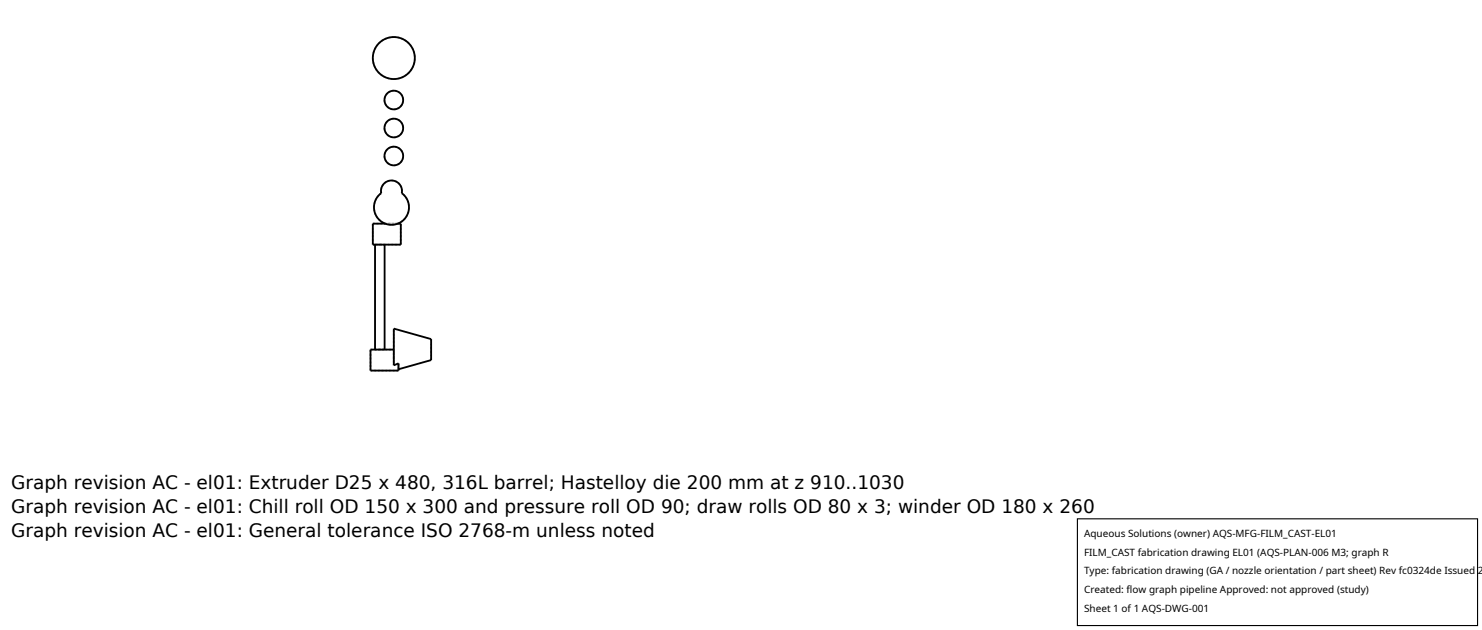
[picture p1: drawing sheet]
<svg xmlns="http://www.w3.org/2000/svg" width="212mm" height="90mm" viewBox="0 0 212 90" stroke-linecap="round" stroke-linejoin="round" font-family="sans-serif">
<defs><g id="words">
<g font-size="2.6">
<text x="1.6" y="69.8">Graph revision AC - el01: Extruder D25 x 480, 316L barrel; Hastelloy die 200 mm at z 910..1030</text>
<text x="1.6" y="73.3">Graph revision AC - el01: Chill roll OD 150 x 300 and pressure roll OD 90; draw rolls OD 80 x 3; winder OD 180 x 260</text>
<text x="1.6" y="76.7">Graph revision AC - el01: General tolerance ISO 2768-m unless noted</text>
</g>
<g font-size="1.4">
<text x="154.8" y="76.6">Aqueous Solutions (owner) AQS-MFG-FILM_CAST-EL01</text>
<text x="154.8" y="79.3">FILM_CAST fabrication drawing EL01 (AQS-PLAN-006 M3; graph R</text>
<text x="154.8" y="82">Type: fabrication drawing (GA / nozzle orientation / part sheet) Rev fc0324de Issued 2</text>
<text x="154.8" y="84.7">Created: flow graph pipeline Approved: not approved (study)</text>
<text x="154.8" y="87.4">Sheet 1 of 1 AQS-DWG-001</text>
</g>
</g></defs>
<g fill="none" stroke="#a0a0a0" stroke-width=".26" stroke-dasharray=".3 .3" stroke-linecap="butt">
<path d="M56.2 16.9l-.5 .2-.4 .3-.3 .4-.1 .5 .1 .5 .3 .4 .5 .3 .5 .1 .5-.1 .4-.3 .3-.5 .1-.5-.1-.5-.3-.4-.5-.3-.5-.1M56.2 13l-.5 .1-.4 .2-.3 .4-.1 .6 .1 .5 .3 .4 .4 .3 .5 .1 .5-.1 .5-.2 .3-.5 .1-.5-.1-.5-.3-.5-.4-.2-.6-.1M56.2 5.3l-1.1 .2-1 .7-.6 1-.2 1.2 .2 1.1 .6 .9 1 .7 1.2 .2 1.2-.3 .9-.6 .6-1 .2-1.2-.2-1.1-.7-1-.9-.6-1.2-.2M53.3 34.9h3.9M53.3 31.9h3.9M53.3 34.9v-3M53.6 34.9h.6M54.2 34.9h.7M54.4 27.6l-.5 .5-.3 .5-.2 .6v.8l.2 .6 .4 .6 .5 .4 .5 .3M54.4 27.6l.1-.7 .2-.6 .5-.4 .7-.1 .7 .1 .5 .4 .3 .6v.7M54.9 34.9h-1.3M55 31.9h1.8"/>
<path d="M56.2 20.9l-.5 .1-.4 .4-.3 .4-.1 .5 .1 .5 .3 .5 .5 .2 .5 .1 .5-.1 .4-.3 .3-.5 .1-.5-.1-.5-.3-.4-.5-.3-.5-.1M56.8 31.9l-.8 .2-1-.2M56.8 31.9l.6-.3 .5-.5 .3-.6 .2-.6v-.7l-.2-.6-.4-.6-.4-.4M57.2 34.9v-3M52.9 49.9h3.3M52.9 52.9v-3M52.9 52.9h4M53.6 49.9h1.3M54.2 49.9h-.6M54.9 49.9h-.7M56.2 52.2v-5.3M56.2 49.9v2.3"/>
<path d="M56.9 51.9v.8M56.9 52.7v-.8M56.9 52.9v-1M56.9 51.9l-.7 .3M61.6 51.4v-3"/>
</g>
<g fill="none" stroke="#000" stroke-width=".26">
<path d="M53.6 34.9v15M54.8 26.2l.7-.4h.7l.6 .3 .4 .5 .2 .5v.5l.7 .8 .3 1-.2 1.1-.6 .9-.8 .5-1 .2-.9-.2-.8-.6-.5-.9-.2-.9 .3-1 .5-.8a.23 .23 0 0 0 .2-.3l.1-.6zM54.9 34.9v15M55 31.9h-1.7v3h3.9v-3h-.4M56.2 49.9h-3.3v3h4v-1l-.7 .3v-5.3l5.4 1.5v3l-4.7 1.3"/>
<circle cx="56.2" cy="14.3" r="1.33"/>
<circle cx="56.2" cy="18.3" r="1.33"/>
<circle cx="56.2" cy="8.3" r="3"/>
<circle cx="56.2" cy="22.3" r="1.33"/>
</g>
<path d="M153.9 74.1h57.1v15.2h-57.1z" fill="#fff" stroke="#000" stroke-width=".16"/>
<use href="#words"/>
</svg>
